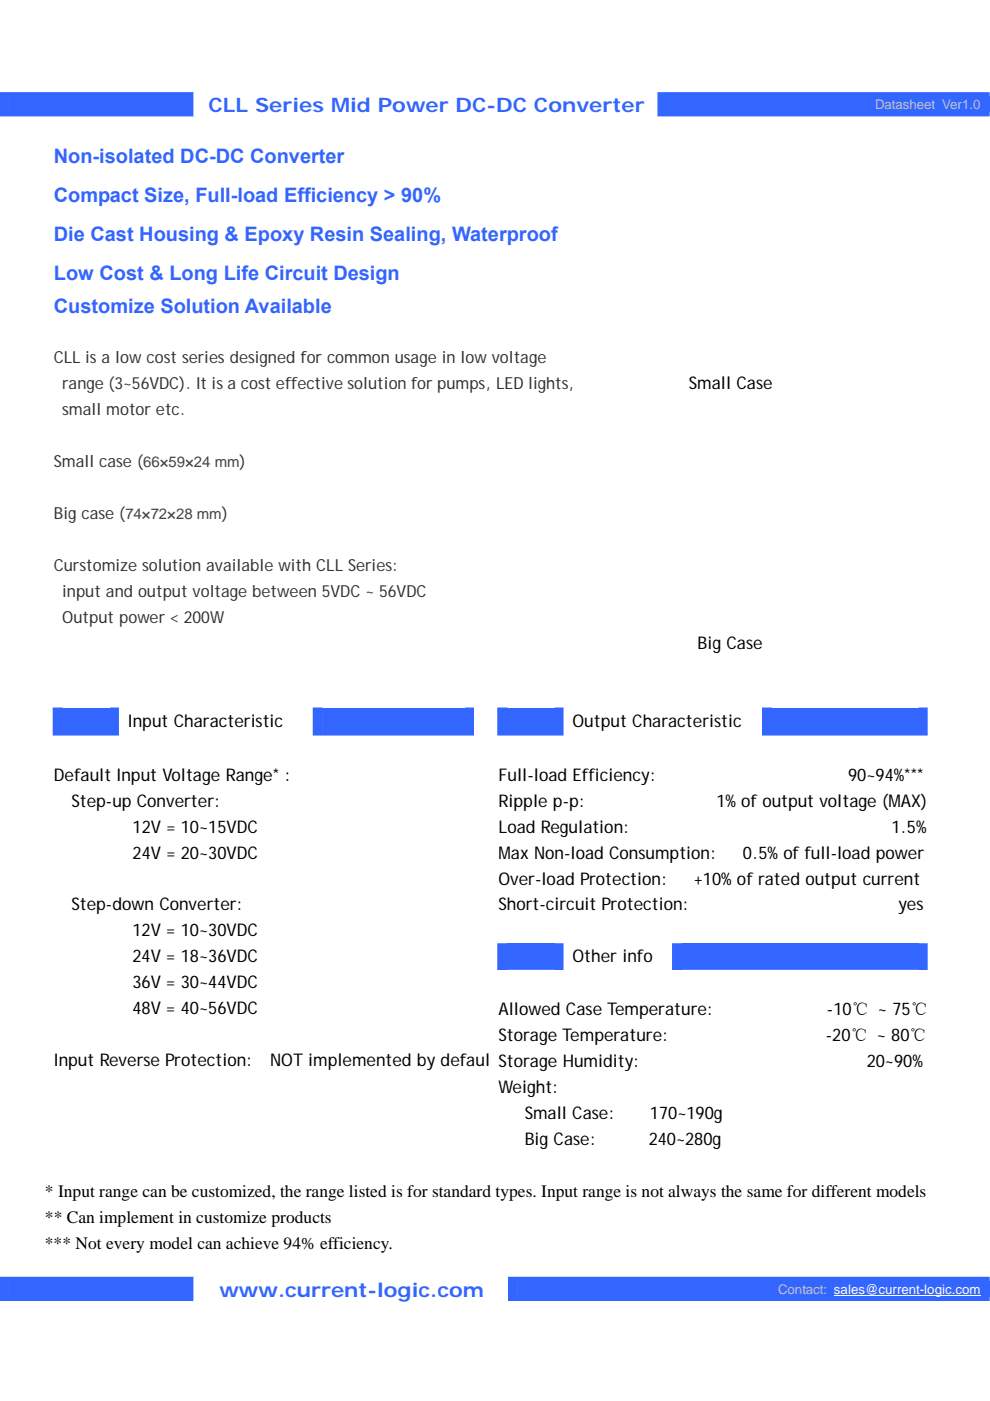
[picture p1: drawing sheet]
<svg xmlns="http://www.w3.org/2000/svg" width="210mm" height="297mm" viewBox="0 0 210 297" stroke-linecap="round" stroke-linejoin="round" font-family="sans-serif">
<defs><g id="words">
<g font-size="4.2" fill="#3365ff">
<text x="44.2" y="23.8">CLL Series Mid Power DC-DC Converter</text>
<text x="11.4" y="34.6">Non-isolated DC-DC Converter</text>
<text x="11.4" y="42.9">Compact Size, Full-load Efficiency &gt; 90%</text>
<text x="11.4" y="51.1">Die Cast Housing &amp; Epoxy Resin Sealing, Waterproof</text>
<text x="11.4" y="59.4">Low Cost &amp; Long Life Circuit Design</text>
<text x="11.4" y="66.3">Customize Solution Available</text>
<text x="46.5" y="275">www.current-logic.com</text>
</g>
<g font-size="3.7">
<text x="146.1" y="82.5">Small Case</text>
<text x="148" y="137.6">Big Case</text>
<text x="27.1" y="154.1">Input Characteristic</text>
<text x="121.4" y="154.1">Output Characteristic</text>
<text x="11.4" y="165.5">Default Input Voltage Range* :</text>
<text x="105.7" y="165.5">Full-load Efficiency:</text>
<text x="179.9" y="165.5">90~94%***</text>
<text x="15.2" y="171">Step-up Converter:</text>
<text x="105.7" y="171">Ripple p-p:</text>
<text x="151.9" y="171">1% of output voltage (MAX)</text>
<text x="28.1" y="176.5">12V = 10~15VDC</text>
<text x="105.7" y="176.5">Load Regulation:</text>
<text x="189.1" y="176.5">1.5%</text>
<text x="28.1" y="182">24V = 20~30VDC</text>
<text x="105.7" y="182">Max Non-load Consumption:</text>
<text x="157.6" y="182">0.5% of full-load power</text>
<text x="105.7" y="187.5">Over-load Protection:</text>
<text x="147.1" y="187.5">+10% of rated output current</text>
<text x="15.2" y="193">Step-down Converter:</text>
<text x="105.7" y="193">Short-circuit Protection:</text>
<text x="190.6" y="193">yes</text>
<text x="28.1" y="198.5">12V = 10~30VDC</text>
<text x="28.1" y="204">24V = 18~36VDC</text>
<text x="28.1" y="209.5">36V = 30~44VDC</text>
<text x="121.4" y="204">Other info</text>
<text x="28.1" y="215.1">48V = 40~56VDC</text>
<text x="105.7" y="215.3">Allowed Case Temperature:</text>
<text x="175.4" y="215.3">-10℃ ~ 75℃</text>
<text x="105.7" y="220.8">Storage Temperature:</text>
<text x="175.2" y="220.8">-20℃ ~ 80℃</text>
<text x="11.4" y="226.1">Input Reverse Protection:</text>
<text x="57.3" y="226.1">NOT implemented by defaul Storage Humidity:</text>
<text x="183.8" y="226.3">20~90%</text>
<text x="105.7" y="231.8">Weight:</text>
<text x="111.3" y="237.3">Small Case:</text>
<text x="137.8" y="237.3">170~190g</text>
<text x="111.3" y="242.8">Big Case:</text>
<text x="137.6" y="242.8">240~280g</text>
<text x="9.5" y="253.8">* Input range can be customized, the range listed is for standard types. Input range is not always the same for different models</text>
<text x="9.5" y="259.3">** Can implement in customize products</text>
<text x="9.5" y="264.8">*** Not every model can achieve 94% efficiency.</text>
</g>
<g font-size="3.5" fill="#333">
<text x="11.4" y="77">CLL is a low cost series designed for common usage in low voltage</text>
<text x="13.2" y="82.5">range (3~56VDC). It is a cost effective solution for pumps, LED lights,</text>
<text x="13.2" y="88">small motor etc.</text>
<text x="11.4" y="99">Small case (66×59×24 mm)</text>
<text x="11.4" y="110">Big case (74×72×28 mm)</text>
<text x="11.4" y="121">Curstomize solution available with CLL Series:</text>
<text x="13.2" y="126.5">input and output voltage between 5VDC ~ 56VDC</text>
<text x="13.2" y="132">Output power &lt; 200W</text>
</g>
<g font-size="2.8" fill="#c0c0c0">
<text x="185.6" y="23.1">Datasheet Ver1.0</text>
<text x="165" y="274.3">Contact: sales@current-logic.com</text>
</g>
</g></defs>
<g fill="#3365ff">
<path d="M0 19.5h41.3v5.2h-41.3z"/>
<path d="M1.9 19.9h37.5v4.4h-37.5z"/>
</g>
<g fill="#fff">
<path d="M41 19.5h98.7v5.2h-98.7z"/>
<path d="M43.2 19.5h94.6v5.2h-94.6z"/>
</g>
<g fill="#3365ff">
<path d="M139.4 19.5h70.5v5.2h-70.5z"/>
<path d="M141.6 20.5h68.3v3.2h-68.3z"/>
<path d="M0 270.7h41.3v5.2h-41.3z"/>
<path d="M1.9 271h37.5v4.5h-37.5z"/>
</g>
<g fill="#fff">
<path d="M41 270.7h66.9v5.2h-66.9z"/>
<path d="M43.2 270.7h62.8v5.2h-62.8z"/>
</g>
<g fill="#3365ff">
<path d="M107.7 270.7h102.2v5.2h-102.2z"/>
<path d="M109.9 271.7h100v3.2h-100z"/>
</g>
<path d="M176.9 274.6h31.1v.2h-31.1z" fill="#fff"/>
<g fill="#3365ff">
<path d="M11.2 150h14v6h-14z"/>
<path d="M13.3 150h10v5.5h-10z"/>
<path d="M66.3 150h34.3v6h-34.3z"/>
<path d="M68.5 150h30.2v5.5h-30.2z"/>
<path d="M105.5 150h14v6h-14z"/>
<path d="M107.6 150h10v5.5h-10z"/>
<path d="M161.6 150h35.2v6h-35.2z"/>
<path d="M163.7 150h31.2v5.5h-31.2z"/>
<path d="M105.5 200h14v5.7h-14z"/>
<path d="M107.6 200h10v5.5h-10z"/>
<path d="M142.5 200h54.3v5.7h-54.3z"/>
<path d="M144.7 200h50.2v5.5h-50.2z"/>
</g>
<use href="#words"/>
</svg>
